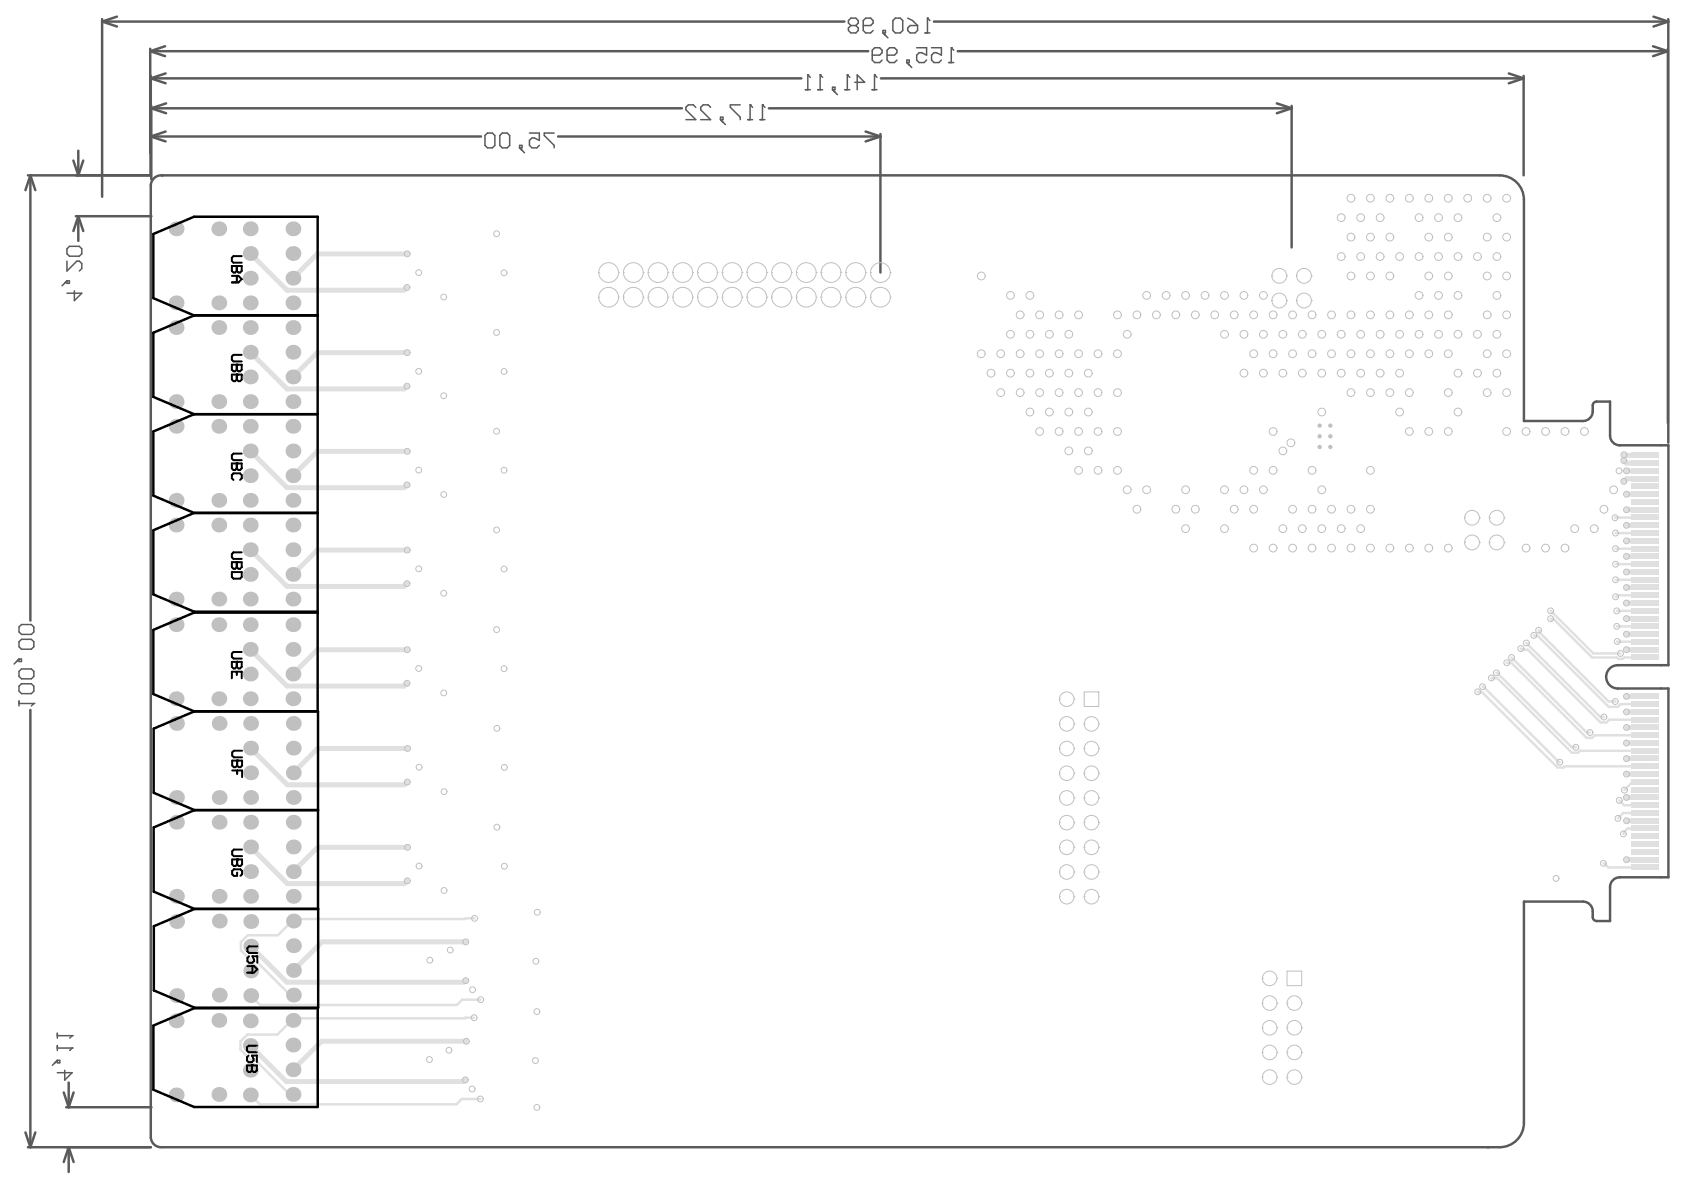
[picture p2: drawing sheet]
<svg xmlns="http://www.w3.org/2000/svg" width="297mm" height="210mm" viewBox="0 0 297 210" stroke-linecap="round" stroke-linejoin="round" font-family="sans-serif">
<g fill="none" stroke="#5a5a5a" stroke-width=".44">
<path d="M18 3.4v31.3M18 3.8l2.6 .9M18 3.8h131M20.6 2.9l-2.6 .9M26.5 8.6v18.4M26.5 9l2.6 .9M26.5 9h126.7M26.6 13.4v17.5h-21.7M26.6 13.8l2.6 .9M26.6 13.8h114.8M26.7 18.7v12.9M26.7 19.1l2.6 .9"/>
<path d="M26.7 19.1h93.6M29.1 8.2l-2.6 .8M29.2 13l-2.6 .8M29.3 18.2l-2.6 .9M135.6 19.1h92.2M155.4 13.8h113.4M164.7 3.8h129.6M168.9 9h125.3M225.2 18.2l2.6 .9M227.8 18.7v24.9M227.8 19.1l-2.6 .9M266.1 13l2.7 .8"/>
<path d="M268.8 13.4v17.5M268.8 13.8l-2.7 .9M291.6 8.2l2.6 .8M291.7 2.9l2.6 .9M294.2 8.6v66M294.2 9l-2.6 .9M294.3 3.4v74.7M294.3 3.8l-2.6 .9M5.4 30.9l-.9 2.6M5.4 30.9v78.6M5.4 30.9l.8 2.6M12.9 28.3l.9 2.6"/>
<path d="M13.4 38.1h13.3M13.8 38.1l.9 2.7M13.8 26.6v4.3M13.8 38.1v4.4M13.8 38.1l-.9 2.7M14.7 28.3l-.9 2.6M26.6 24.1l2.6 .8M26.6 24.1h58.2M29.2 23.2l-2.6 .9M98.4 24.1h56.9M152.7 23.2l2.6 .9M155.3 23.6v24.5"/>
<path d="M155.3 24.1l-2.6 .8M5.4 125.2v77.2M4.5 199.7l.9 2.7M6.2 199.7l-.8 2.7M11.2 192.7l.9 2.6M11.7 195.3h15M12.1 191v4.3M13 192.7l-.9 2.6M4.9 202.4h21.7M12.1 202.4v4.3M12.1 202.4l-.9 2.6M12.1 202.4l.9 2.6"/>
</g>
<g fill="none" stroke="#5a5a5a" stroke-width=".26">
<path d="M122.7 18.9l-.4-.4h-.9l-.4 .4v.5l1.7 1.7h-1.7M125.3 18.9l-.4-.4h-.9l-.4 .4v.5l1.7 1.7h-1.7M130.6 18.5h-1.8v.4l1.8 1.8v.4M132.3 18.5h.1M132.3 18.5v2.6M132.3 18.5l.4 .4M134.5 18.5h.1M134.5 18.5v2.6M134.5 18.5l.4 .4M142.1 15.8h.8M142.5 13.2h.1M142.5 13.2v2.6"/>
<path d="M142.5 13.2l.4 .4M144.2 15.8h.9M144.7 13.2h.1M144.7 13.2v2.6M144.7 13.2l.4 .4M146.8 15.4h.5v.4h-.5zM146.8 15.8l.9 .9M149 15.8h.9M149.5 13.2h.1M149.5 13.2v2.6M149.5 13.2l.4 .4M150.1 4.5l-.5 .4v.5l.5 .4h.9l.4-.4v-.5l-.4-.4"/>
<path d="M150.1 4.5h.9M150.1 4.5l-.5-.4v-.5l.5-.4h.9l.4 .4v.5l-.4 .4M150.8 14.5h1.7l-1.3-1.3v2.6M152.3 4.5h1.3l.4-.4v-.5l-.4-.4h-.9l-.4 .4v1.8l.4 .4h.9l.4-.4M153.8 15.8h.9M153.9 9.7h1.3l.4-.4v-.4l-.4-.5h-.9l-.4 .5v1.7l.4 .4h.9l.4-.4M154.3 13.2h.1M154.3 13.2v2.6M154.3 13.2l.4 .4M155.7 5.4h.5v.4h-.5zM155.7 5.8l.9 .9M156.5 9.7h1.3l.4-.4v-.4l-.4-.5h-.9l-.4 .5v1.7l.4 .4h.9l.4-.4"/>
<path d="M157.5 3.6l.4-.4h.9l.4 .4v1.8l-.4 .4h-.9l-.4-.4zM160 10.6h.4v.4h-.4zM160 11l.8 .9M160.1 4.9l.4-.4h1.3v.9l-.4 .4h-.9l-.4-.4zM160.1 3.2l.9 .4 .8 .9M161.7 8.4h1.7v1.3l-.8-.4h-.5l-.4 .4v.9l.4 .4h.9l.4-.4M163.2 5.8h.8M163.6 3.2h.1M163.6 3.2v2.6M163.6 3.2l.4 .4M164.3 8.4h1.8v1.3l-.9-.4h-.5l-.4 .4v.9l.4 .4h.9l.5-.4M167.4 11h.8"/>
<path d="M167.8 8.4h.1M167.8 8.4v2.6M167.8 8.4l.4 .5M85.5 23.9l.5-.4h.9l.4 .4v1.7l-.4 .5h-.9l-.5-.5zM88.2 23.9l.4-.4h.9l.4 .4v1.7l-.4 .5h-.9l-.4-.5zM91.6 25.6h.5v.5h-.5zM91.6 26.1l.9 .8M93.4 23.5h1.7v1.3l-.8-.5h-.5l-.4 .5v.8l.4 .5h.9l.4-.5M97.7 23.5h-1.7v.4l1.7 1.7v.5M127.1 20.7h.4v.4h-.4zM127.1 21.1l.9 .9M131.9 21.1h.8"/>
<path d="M134.1 21.1h.8M11.8 49.5l-.9 .9M11.8 49.5h.4v.5h-.4zM11.8 43.9l.4-.4h1.8l.4 .4v.9l-.4 .4h-1.8l-.4-.4zM11.8 46.1v1.7l1.8-1.7h.4l.4 .4v.9l-.4 .4M13.1 51.3v1.7l1.3-1.3h-2.6M3.4 110.6l.4-.4h1.7l.5 .4v.9l-.5 .4h-1.7l-.4-.4zM3.4 113.2l.4-.4h1.7l.5 .4v.9l-.5 .4h-1.7l-.4-.4zM3.4 116.3h.4v.4h-.4zM3.4 118.4l.4-.4h1.7l.5 .4v.9l-.5 .4h-1.7l-.4-.4zM3.4 116.3l-.9 .8M3.4 121l.4-.4h1.7l.5 .4v.9l-.5 .4h-1.7l-.4-.4z"/>
<path d="M3.4 123.7v.8M3.4 124.1h2.6M6 124.1h.1M6 124.1l-.5 .4M10.1 187l-.9 .9M10.1 187h.4v.5h-.4zM10.1 182.2v.9M10.1 184.4v.9M10.1 184.9h2.6M10.1 182.7h2.6M11.4 188.8v1.7l1.3-1.3h-2.6M12.7 184.9h.1"/>
<path d="M12.7 182.7h.1M12.7 184.9l-.4 .4M12.7 182.7l-.4 .4"/>
</g>
<g fill="none" stroke="#e0e0e0" stroke-width=".44">
<path d="M285 99.5h5.2M285 96.8h5.2M285 94h5.2M290.2 91.3h-5.3M263.1 119.6h1l13.2 13.2h1l.4-.4h11.5M263.9 118.7h.2l13.1 13.1h.8M265.8 116.9h.8l13.3 13.3h1l.4-.5h8.9M266.6 116l13.3 13.2h.6M268.2 114.4l.6 .2h.7l12.8 12.8h1.1l.5-.5h6.3M269.2 113.4l13.1 13.1h.6M270.5 112.1l.7 .1 12.6 12.5h1.6l.5-.5h4.3M271.4 111.2l.1 .3 12.2 12.2h1.2"/>
<path d="M273.5 109.1l.1 .1h.5l6.7 6.8h4.4l.2 .2h.8l.3-.2h3.7M273.5 107.7l7.5 7.6h4.8M285 102.3h5.2M285.2 110.5h5M285.2 107.7h5M285.3 113.2h4.9M290.2 105h-4.8l-.4 .3M260.7 122l.7 .1 13.3 13.3h1.1l.2-.2h14.2M261.5 121.1h.2l13.3 13.3h.1M284.9 123.7h.1M290.2 137.9l-.3 .3h-2.2l-1.2 1.2M282.8 152.3h.2l.7 .7h6.5"/>
<path d="M285.6 141.2l.9 .8h3.7M290.2 146.1h-3.1l-.6 .7-.2 .3M290.2 143.4h-3.9l-.9 1M44.2 175.6l1.7 1.7h34.7l.9-1h3.3M83.6 179.5h-1.5l-.1 .1h-30l-.3 .4h-.3l-2.5 2.5h-5.3l-1.2 1.2v1.4l1.9 1.9h.8l6 6h.6M83.7 162h-1.5l-.1 .1h-30l-.3 .4h-.3l-2.5 2.5h-5.3l-1.2 1.2v1.4l1.9 1.9h.8l6 6h.6M44.2 193.1l1.6 1.7h34.7l.9-1h3.3"/>
</g>
<g fill="none" stroke="#e0e0e0" stroke-width=".87">
<path d="M44.1 44.7l6.5 6.5h20.6l.6-.5M71.8 44.8h-15.8l-4.3 4.3M44.1 79.5l6.5 6.5h20.6l.6-.5M44.1 62.1l6.5 6.5h20.6l.6-.5M71.8 79.6h-15.8l-4.3 4.3M71.8 62.2h-15.8l-4.3 4.3M44.1 97l6.5 6.4h20.6l.6-.5M71.8 97h-15.8l-4.3 4.3M286.4 81.2l.5 .5h3.3M286.5 80.2l.1 .1h3.6M286.9 83.1h3.3M286.9 95.4h3.3"/>
<path d="M286.9 92.7h3.3M286.9 89.9h3.3M286.9 98.1h3.3M286.9 87.2h3.3M290.2 84.4h-3.3l-.5 .5M44.1 114.5l6.5 6.5h20.6l.6-.5M71.8 114.6h-15.8l-4.3 4.3M286.9 114.6h3.3M286.9 109.1h3.3M286.9 106.4h3.3M286.9 103.6h3.3M286.9 111.9h3.3"/>
<path d="M286.9 100.9h3.3M44.2 132l6.5 6.4h20.6l.5-.5M71.9 132h-15.9l-4.3 4.3M286.9 136.5h3.3M286.9 133.8h3.3M286.9 131.1h3.3M286.9 128.3h3.3M286.9 122.8h3.3M286.9 125.6h3.3M44.2 149.4l6.5 6.5h20.6l.5-.5M71.9 149.5h-15.9l-4.3 4.2M286.9 151.6h3.3"/>
<path d="M286.9 144.8h3.3M286.9 140.7h3.3M44.2 166.9l6.4 6.3h31.2l.4-.2M82.2 166.1h-25.4l-5 5.1M44.2 184.4l6.3 6.4h31.2l.4-.3M82.3 183.7h-25.6l-5 5"/>
</g>
<g fill="none" stroke="#c0c0c0" stroke-width=".18">
<circle cx="79.2" cy="185.2" r=".51"/>
<circle cx="82.3" cy="183.7" r=".51"/>
</g>
<g fill="#c0c0c0">
<circle cx="234.7" cy="75.1" r=".39"/>
<circle cx="232.8" cy="78.8" r=".39"/>
<circle cx="234.7" cy="78.8" r=".39"/>
<circle cx="232.8" cy="77" r=".39"/>
<circle cx="234.7" cy="77" r=".39"/>
<circle cx="232.8" cy="75.1" r=".39"/>
</g>
<g fill="none" stroke="#c0c0c0" stroke-width=".18">
<path d="M222.7 172.6a1.29 1.29 0 0 0 1.3 1.3 1.29 1.29 0 0 0 1.2-1.3M222.7 172.6a1.29 1.29 0 0 1 1.3-1.3 1.29 1.29 0 0 1 1.2 1.3M222.7 172.6h.1M225.2 172.6h.1M227 171.3h2.6v2.6h-2.6zM222.7 190a1.29 1.29 0 0 0 1.3 1.3 1.29 1.29 0 0 0 1.2-1.3M222.7 190a1.29 1.29 0 0 1 1.3-1.3 1.29 1.29 0 0 1 1.2 1.3M222.7 190h.1M225.2 190h.1M227 190a1.29 1.29 0 0 0 1.3 1.3 1.29 1.29 0 0 0 1.3-1.3M227 190a1.29 1.29 0 0 1 1.3-1.3 1.29 1.29 0 0 1 1.3 1.3M227 190h.1"/>
<path d="M229.6 190h.1"/>
<circle cx="236.6" cy="38.4" r=".69"/>
<circle cx="238.3" cy="35" r=".69"/>
<circle cx="240" cy="38.4" r=".69"/>
<circle cx="241.7" cy="35" r=".69"/>
<circle cx="243.4" cy="38.4" r=".69"/>
<circle cx="245.2" cy="35" r=".69"/>
<circle cx="248.6" cy="35" r=".69"/>
<circle cx="250.3" cy="38.4" r=".69"/>
<circle cx="252" cy="35" r=".69"/>
<circle cx="253.7" cy="38.4" r=".69"/>
<circle cx="255.5" cy="35" r=".69"/>
<circle cx="257.2" cy="38.4" r=".69"/>
<circle cx="258.9" cy="35" r=".69"/>
<circle cx="262.3" cy="35" r=".69"/>
<circle cx="264" cy="38.4" r=".69"/>
<circle cx="265.8" cy="35" r=".69"/>
<circle cx="71.8" cy="50.7" r=".51"/>
<circle cx="71.8" cy="44.8" r=".51"/>
<circle cx="73.9" cy="48.1" r=".51"/>
<circle cx="78.3" cy="52.4" r=".51"/>
<circle cx="87.6" cy="41.2" r=".51"/>
<circle cx="87.6" cy="58.6" r=".51"/>
<circle cx="88.9" cy="48.1" r=".51"/>
<circle cx="173.1" cy="48.7" r=".69"/>
<circle cx="178.2" cy="52.1" r=".69"/>
<circle cx="178.2" cy="59" r=".69"/>
<circle cx="179.9" cy="55.5" r=".69"/>
<circle cx="181.7" cy="52.1" r=".69"/>
<circle cx="181.7" cy="59" r=".69"/>
<circle cx="183.4" cy="55.5" r=".69"/>
<circle cx="185.1" cy="59" r=".69"/>
<circle cx="186.8" cy="55.5" r=".69"/>
<circle cx="188.5" cy="59" r=".69"/>
<circle cx="190.2" cy="55.5" r=".69"/>
<circle cx="197.1" cy="55.5" r=".69"/>
<circle cx="198.8" cy="59" r=".69"/>
<circle cx="200.5" cy="55.5" r=".69"/>
<circle cx="202.3" cy="52.1" r=".69"/>
<circle cx="204" cy="55.5" r=".69"/>
<circle cx="205.7" cy="52.1" r=".69"/>
<circle cx="207.4" cy="55.5" r=".69"/>
<circle cx="209.1" cy="52.1" r=".69"/>
<circle cx="210.8" cy="55.5" r=".69"/>
<circle cx="212.6" cy="52.1" r=".69"/>
<circle cx="214.3" cy="55.5" r=".69"/>
<circle cx="216" cy="52.1" r=".69"/>
<circle cx="216" cy="59" r=".69"/>
<circle cx="217.7" cy="55.5" r=".69"/>
<circle cx="219.4" cy="52.1" r=".69"/>
<circle cx="219.4" cy="59" r=".69"/>
<circle cx="221.1" cy="55.5" r=".69"/>
<circle cx="222.8" cy="52.1" r=".69"/>
<circle cx="222.8" cy="59" r=".69"/>
<circle cx="224.6" cy="55.5" r=".69"/>
<circle cx="226.3" cy="59" r=".69"/>
<circle cx="228" cy="55.5" r=".69"/>
<circle cx="229.7" cy="59" r=".69"/>
<circle cx="231.4" cy="55.5" r=".69"/>
<circle cx="233.1" cy="59" r=".69"/>
<circle cx="234.9" cy="55.5" r=".69"/>
<circle cx="236.6" cy="45.3" r=".69"/>
<circle cx="236.6" cy="59" r=".69"/>
<circle cx="238.3" cy="55.5" r=".69"/>
<circle cx="238.3" cy="48.7" r=".69"/>
<circle cx="238.3" cy="41.8" r=".69"/>
<circle cx="240" cy="45.3" r=".69"/>
<circle cx="240" cy="59" r=".69"/>
<circle cx="241.7" cy="55.5" r=".69"/>
<circle cx="241.7" cy="48.7" r=".69"/>
<circle cx="241.7" cy="41.8" r=".69"/>
<circle cx="243.4" cy="45.3" r=".69"/>
<circle cx="243.4" cy="59" r=".69"/>
<circle cx="245.2" cy="55.5" r=".69"/>
<circle cx="245.2" cy="48.7" r=".69"/>
<circle cx="245.2" cy="41.8" r=".69"/>
<circle cx="246.9" cy="45.3" r=".69"/>
<circle cx="246.9" cy="59" r=".69"/>
<circle cx="248.6" cy="55.5" r=".69"/>
<circle cx="250.3" cy="45.3" r=".69"/>
<circle cx="250.3" cy="52.1" r=".69"/>
<circle cx="250.3" cy="59" r=".69"/>
<circle cx="252" cy="55.5" r=".69"/>
<circle cx="252" cy="48.7" r=".69"/>
<circle cx="252" cy="41.8" r=".69"/>
<circle cx="253.7" cy="45.3" r=".69"/>
<circle cx="253.7" cy="52.1" r=".69"/>
<circle cx="253.7" cy="59" r=".69"/>
<circle cx="255.5" cy="55.5" r=".69"/>
<circle cx="255.5" cy="48.7" r=".69"/>
<circle cx="255.5" cy="41.8" r=".69"/>
<circle cx="257.2" cy="45.3" r=".69"/>
<circle cx="257.2" cy="52.1" r=".69"/>
<circle cx="257.2" cy="59" r=".69"/>
<circle cx="260.6" cy="45.3" r=".69"/>
<circle cx="260.6" cy="59" r=".69"/>
<circle cx="262.3" cy="55.5" r=".69"/>
<circle cx="262.3" cy="48.7" r=".69"/>
<circle cx="262.3" cy="41.8" r=".69"/>
<circle cx="264" cy="45.3" r=".69"/>
<circle cx="264" cy="52.1" r=".69"/>
<circle cx="264" cy="59" r=".69"/>
<circle cx="265.8" cy="55.5" r=".69"/>
<circle cx="265.8" cy="48.7" r=".69"/>
<circle cx="265.8" cy="41.8" r=".69"/>
<circle cx="71.8" cy="68.1" r=".51"/>
<circle cx="71.8" cy="62.2" r=".51"/>
<circle cx="71.8" cy="79.6" r=".51"/>
<circle cx="73.9" cy="65.5" r=".51"/>
<circle cx="78.3" cy="69.8" r=".51"/>
<circle cx="87.6" cy="76.1" r=".51"/>
<circle cx="88.9" cy="65.5" r=".51"/>
<circle cx="173.1" cy="62.4" r=".69"/>
<circle cx="174.8" cy="65.8" r=".69"/>
<circle cx="176.5" cy="62.4" r=".69"/>
<circle cx="176.5" cy="69.3" r=".69"/>
<circle cx="178.2" cy="65.8" r=".69"/>
<circle cx="179.9" cy="62.4" r=".69"/>
<circle cx="179.9" cy="69.3" r=".69"/>
<circle cx="181.7" cy="72.7" r=".69"/>
<circle cx="181.7" cy="65.8" r=".69"/>
<circle cx="183.4" cy="62.4" r=".69"/>
<circle cx="183.4" cy="69.3" r=".69"/>
<circle cx="183.4" cy="76.1" r=".69"/>
<circle cx="185.1" cy="72.7" r=".69"/>
<circle cx="185.1" cy="65.8" r=".69"/>
<circle cx="186.8" cy="62.4" r=".69"/>
<circle cx="186.8" cy="69.3" r=".69"/>
<circle cx="186.8" cy="76.1" r=".69"/>
<circle cx="188.5" cy="72.7" r=".69"/>
<circle cx="188.5" cy="65.8" r=".69"/>
<circle cx="188.5" cy="79.5" r=".69"/>
<circle cx="190.2" cy="62.4" r=".69"/>
<circle cx="190.2" cy="69.3" r=".69"/>
<circle cx="190.2" cy="76.1" r=".69"/>
<circle cx="192" cy="72.7" r=".69"/>
<circle cx="192" cy="65.8" r=".69"/>
<circle cx="192" cy="79.5" r=".69"/>
<circle cx="193.7" cy="62.4" r=".69"/>
<circle cx="193.7" cy="69.3" r=".69"/>
<circle cx="193.7" cy="76.1" r=".69"/>
<circle cx="197.1" cy="62.4" r=".69"/>
<circle cx="197.1" cy="69.3" r=".69"/>
<circle cx="197.1" cy="76.1" r=".69"/>
<circle cx="219.4" cy="65.8" r=".69"/>
<circle cx="221.1" cy="62.4" r=".69"/>
<circle cx="222.8" cy="65.8" r=".69"/>
<circle cx="224.6" cy="62.4" r=".69"/>
<circle cx="224.6" cy="76.1" r=".69"/>
<circle cx="226.3" cy="65.8" r=".69"/>
<circle cx="226.3" cy="79.5" r=".69"/>
<circle cx="227.7" cy="78.1" r=".69"/>
<circle cx="228" cy="62.4" r=".69"/>
<circle cx="229.7" cy="65.8" r=".69"/>
<circle cx="231.4" cy="62.4" r=".69"/>
<circle cx="233.1" cy="72.7" r=".69"/>
<circle cx="233.1" cy="65.8" r=".69"/>
<circle cx="234.9" cy="62.4" r=".69"/>
<circle cx="236.6" cy="65.8" r=".69"/>
<circle cx="238.3" cy="62.4" r=".69"/>
<circle cx="238.3" cy="69.3" r=".69"/>
<circle cx="240" cy="65.8" r=".69"/>
<circle cx="241.7" cy="62.4" r=".69"/>
<circle cx="241.7" cy="69.3" r=".69"/>
<circle cx="243.4" cy="65.8" r=".69"/>
<circle cx="245.2" cy="62.4" r=".69"/>
<circle cx="245.2" cy="69.3" r=".69"/>
<circle cx="246.9" cy="72.7" r=".69"/>
<circle cx="246.9" cy="65.8" r=".69"/>
<circle cx="248.6" cy="62.4" r=".69"/>
<circle cx="248.6" cy="69.3" r=".69"/>
<circle cx="248.6" cy="76.1" r=".69"/>
<circle cx="252" cy="62.4" r=".69"/>
<circle cx="252" cy="76.1" r=".69"/>
<circle cx="255.5" cy="62.4" r=".69"/>
<circle cx="255.5" cy="69.3" r=".69"/>
<circle cx="255.5" cy="76.1" r=".69"/>
<circle cx="257.2" cy="72.7" r=".69"/>
<circle cx="257.2" cy="65.8" r=".69"/>
<circle cx="260.6" cy="65.8" r=".69"/>
<circle cx="262.3" cy="62.4" r=".69"/>
<circle cx="262.3" cy="69.3" r=".69"/>
<circle cx="264" cy="65.8" r=".69"/>
<circle cx="265.8" cy="62.4" r=".69"/>
<circle cx="265.8" cy="69.3" r=".69"/>
<circle cx="265.8" cy="76.1" r=".69"/>
<circle cx="269.2" cy="76.1" r=".69"/>
<circle cx="272.6" cy="76.1" r=".69"/>
<circle cx="276" cy="76.1" r=".69"/>
<circle cx="279.5" cy="76.1" r=".69"/>
<circle cx="71.8" cy="85.5" r=".51"/>
<circle cx="71.8" cy="97" r=".51"/>
<circle cx="73.9" cy="82.9" r=".51"/>
<circle cx="78.3" cy="87.2" r=".51"/>
<circle cx="87.6" cy="93.5" r=".51"/>
<circle cx="88.9" cy="82.9" r=".51"/>
<circle cx="190.2" cy="83" r=".69"/>
<circle cx="193.7" cy="83" r=".69"/>
<circle cx="197.1" cy="83" r=".69"/>
<circle cx="198.8" cy="86.4" r=".69"/>
<circle cx="200.5" cy="89.8" r=".69"/>
<circle cx="202.3" cy="86.4" r=".69"/>
<circle cx="207.4" cy="89.8" r=".69"/>
<circle cx="209.1" cy="93.3" r=".69"/>
<circle cx="209.1" cy="86.4" r=".69"/>
<circle cx="210.8" cy="89.8" r=".69"/>
<circle cx="216" cy="93.3" r=".69"/>
<circle cx="216" cy="86.4" r=".69"/>
<circle cx="217.7" cy="89.8" r=".69"/>
<circle cx="219.4" cy="86.4" r=".69"/>
<circle cx="221.1" cy="89.8" r=".69"/>
<circle cx="221.1" cy="83" r=".69"/>
<circle cx="221.1" cy="96.7" r=".69"/>
<circle cx="222.8" cy="86.4" r=".69"/>
<circle cx="224.6" cy="83" r=".69"/>
<circle cx="224.6" cy="96.7" r=".69"/>
<circle cx="226.3" cy="93.3" r=".69"/>
<circle cx="228" cy="89.8" r=".69"/>
<circle cx="228" cy="96.7" r=".69"/>
<circle cx="229.7" cy="93.3" r=".69"/>
<circle cx="231.4" cy="89.8" r=".69"/>
<circle cx="231.4" cy="83" r=".69"/>
<circle cx="231.4" cy="96.7" r=".69"/>
<circle cx="233.1" cy="93.3" r=".69"/>
<circle cx="233.1" cy="86.4" r=".69"/>
<circle cx="234.9" cy="89.8" r=".69"/>
<circle cx="234.9" cy="96.7" r=".69"/>
<circle cx="236.6" cy="93.3" r=".69"/>
<circle cx="238.3" cy="89.8" r=".69"/>
<circle cx="238.3" cy="96.7" r=".69"/>
<circle cx="240" cy="93.3" r=".69"/>
<circle cx="241.7" cy="89.8" r=".69"/>
<circle cx="241.7" cy="83" r=".69"/>
<circle cx="241.7" cy="96.7" r=".69"/>
<circle cx="245.2" cy="96.7" r=".69"/>
<circle cx="248.6" cy="96.7" r=".69"/>
<circle cx="252" cy="96.7" r=".69"/>
<circle cx="255.5" cy="96.7" r=".69"/>
<circle cx="269.2" cy="96.7" r=".69"/>
<circle cx="272.6" cy="96.7" r=".69"/>
<circle cx="276" cy="96.7" r=".69"/>
<circle cx="277.8" cy="93.3" r=".69"/>
<circle cx="281.2" cy="93.3" r=".69"/>
<circle cx="282.9" cy="89.8" r=".69"/>
<circle cx="284.6" cy="86.4" r=".69"/>
<circle cx="284.9" cy="91.3" r=".51"/>
<circle cx="285" cy="94" r=".51"/>
<circle cx="285" cy="96.8" r=".51"/>
<circle cx="285" cy="99.5" r=".51"/>
<circle cx="285.6" cy="83.1" r=".51"/>
<circle cx="286.4" cy="84.9" r=".51"/>
<circle cx="286.4" cy="81.2" r=".51"/>
<circle cx="286.5" cy="80.2" r=".51"/>
<circle cx="286.9" cy="95.4" r=".51"/>
<circle cx="286.9" cy="89.9" r=".51"/>
<circle cx="286.9" cy="87.2" r=".51"/>
<circle cx="286.9" cy="98.1" r=".51"/>
<circle cx="286.9" cy="83.1" r=".51"/>
<circle cx="286.9" cy="92.7" r=".51"/>
<circle cx="71.8" cy="102.9" r=".51"/>
<circle cx="71.8" cy="114.6" r=".51"/>
<circle cx="73.9" cy="100.3" r=".51"/>
<circle cx="73.9" cy="117.9" r=".51"/>
<circle cx="78.3" cy="104.6" r=".51"/>
<circle cx="87.6" cy="111.1" r=".51"/>
<circle cx="88.9" cy="100.4" r=".51"/>
<circle cx="88.9" cy="117.9" r=".51"/>
<circle cx="263.1" cy="119.6" r=".51"/>
<circle cx="263.9" cy="118.7" r=".51"/>
<circle cx="265.8" cy="116.9" r=".51"/>
<circle cx="266.6" cy="116" r=".51"/>
<circle cx="268.2" cy="114.4" r=".51"/>
<circle cx="269.2" cy="113.4" r=".51"/>
<circle cx="270.5" cy="112.1" r=".51"/>
<circle cx="271.4" cy="111.2" r=".51"/>
<circle cx="273.5" cy="107.7" r=".51"/>
<circle cx="273.5" cy="109.1" r=".51"/>
<circle cx="285" cy="102.3" r=".51"/>
<circle cx="285" cy="105.3" r=".51"/>
<circle cx="285.2" cy="107.7" r=".51"/>
<circle cx="285.2" cy="110.5" r=".51"/>
<circle cx="285.3" cy="113.2" r=".51"/>
<circle cx="285.8" cy="115.3" r=".51"/>
<circle cx="286.9" cy="114.6" r=".51"/>
<circle cx="286.9" cy="100.9" r=".51"/>
<circle cx="286.9" cy="106.4" r=".51"/>
<circle cx="286.9" cy="111.9" r=".51"/>
<circle cx="286.9" cy="109.1" r=".51"/>
<circle cx="286.9" cy="103.6" r=".51"/>
<circle cx="71.8" cy="120.5" r=".51"/>
<circle cx="71.8" cy="137.9" r=".51"/>
<circle cx="71.9" cy="132" r=".51"/>
<circle cx="73.9" cy="135.3" r=".51"/>
<circle cx="78.3" cy="122.2" r=".51"/>
<circle cx="78.3" cy="139.6" r=".51"/>
<circle cx="87.6" cy="128.5" r=".51"/>
<circle cx="89" cy="135.4" r=".51"/>
<circle cx="260.7" cy="122" r=".51"/>
<circle cx="261.5" cy="121.1" r=".51"/>
<circle cx="275.1" cy="134.4" r=".51"/>
<circle cx="278" cy="131.8" r=".51"/>
<circle cx="280.5" cy="129.2" r=".51"/>
<circle cx="282.9" cy="126.5" r=".51"/>
<circle cx="284.9" cy="123.7" r=".51"/>
<circle cx="286.5" cy="139.4" r=".51"/>
<circle cx="286.9" cy="128.3" r=".51"/>
<circle cx="286.9" cy="133.8" r=".51"/>
<circle cx="286.9" cy="136.5" r=".51"/>
<circle cx="286.9" cy="125.6" r=".51"/>
<circle cx="286.9" cy="131.1" r=".51"/>
<circle cx="286.9" cy="122.8" r=".51"/>
<circle cx="71.8" cy="155.4" r=".51"/>
<circle cx="71.9" cy="149.5" r=".51"/>
<circle cx="73.9" cy="152.8" r=".51"/>
<circle cx="78.3" cy="157.1" r=".51"/>
<circle cx="87.6" cy="145.9" r=".51"/>
<circle cx="89" cy="152.8" r=".51"/>
<circle cx="274.5" cy="154.9" r=".51"/>
<circle cx="282.8" cy="152.3" r=".51"/>
<circle cx="285.4" cy="144.4" r=".51"/>
<circle cx="285.6" cy="141.2" r=".51"/>
<circle cx="286.3" cy="147.1" r=".51"/>
<circle cx="286.9" cy="140.7" r=".51"/>
<circle cx="286.9" cy="144.8" r=".51"/>
<circle cx="286.9" cy="151.6" r=".51"/>
<circle cx="75.8" cy="169.4" r=".51"/>
<circle cx="79.4" cy="167.6" r=".51"/>
<circle cx="82.2" cy="166.1" r=".51"/>
<circle cx="82.2" cy="173" r=".51"/>
<circle cx="83.4" cy="174.6" r=".51"/>
<circle cx="83.6" cy="179.5" r=".51"/>
<circle cx="83.7" cy="162" r=".51"/>
<circle cx="84.8" cy="176.3" r=".51"/>
<circle cx="94.5" cy="169.6" r=".51"/>
<circle cx="94.7" cy="178.4" r=".51"/>
<circle cx="94.8" cy="160.9" r=".51"/>
<circle cx="75.7" cy="186.9" r=".51"/>
<circle cx="82.1" cy="190.5" r=".51"/>
<circle cx="83.3" cy="192.1" r=".51"/>
<circle cx="84.7" cy="193.8" r=".51"/>
<circle cx="94.4" cy="187.1" r=".51"/>
<circle cx="94.7" cy="195.3" r=".51"/>
</g>
<g fill="#c0c0c0">
<circle cx="51.7" cy="145" r="1.31"/>
<circle cx="44.2" cy="145" r="1.31"/>
<circle cx="51.7" cy="127.6" r="1.31"/>
<circle cx="44.2" cy="127.6" r="1.31"/>
<circle cx="51.7" cy="110.2" r="1.31"/>
<circle cx="44.1" cy="110.2" r="1.31"/>
<circle cx="51.7" cy="92.6" r="1.31"/>
<circle cx="44.1" cy="92.6" r="1.31"/>
<circle cx="51.7" cy="75.2" r="1.31"/>
<circle cx="44.1" cy="75.2" r="1.31"/>
<circle cx="51.7" cy="57.8" r="1.31"/>
<circle cx="44.1" cy="57.8" r="1.31"/>
<circle cx="51.7" cy="40.4" r="1.31"/>
<circle cx="44.1" cy="40.4" r="1.31"/>
<circle cx="31.1" cy="145" r="1.31"/>
<circle cx="31.1" cy="127.6" r="1.31"/>
<circle cx="31.1" cy="110.2" r="1.31"/>
<circle cx="31.1" cy="92.6" r="1.31"/>
<circle cx="31.1" cy="75.2" r="1.31"/>
<circle cx="31.1" cy="57.8" r="1.31"/>
<circle cx="31.1" cy="40.4" r="1.31"/>
</g>
<g fill="none" stroke="#c0c0c0" stroke-width=".18">
<path d="M110 48.1h.1M110 48.1a1.74 1.74 0 0 0 1.7 1.7 1.74 1.74 0 0 0 1.8-1.7M110 48.1a1.74 1.74 0 0 1 1.7-1.8 1.74 1.74 0 0 1 1.8 1.8M113.5 48.1h.1M114.3 48.1h.1M114.3 48.1a1.74 1.74 0 0 0 1.8 1.7 1.74 1.74 0 0 0 1.7-1.7M114.3 48.1a1.74 1.74 0 0 1 1.8-1.8 1.74 1.74 0 0 1 1.7 1.8M117.8 48.1h.1M118.7 48.1h.1M118.7 48.1a1.74 1.74 0 0 0 1.7 1.7 1.74 1.74 0 0 0 1.8-1.7M118.7 48.1a1.74 1.74 0 0 1 1.7-1.8 1.74 1.74 0 0 1 1.8 1.8M122.2 48.1h.1"/>
<path d="M127.4 48.1h.1M127.4 48.1a1.74 1.74 0 0 0 1.7 1.7 1.74 1.74 0 0 0 1.8-1.7M127.4 48.1a1.74 1.74 0 0 1 1.7-1.8 1.74 1.74 0 0 1 1.8 1.8M130.9 48.1h.1M131.8 48.1h.1M131.8 48.1a1.74 1.74 0 0 0 1.7 1.7 1.74 1.74 0 0 0 1.7-1.7M131.8 48.1a1.74 1.74 0 0 1 1.7-1.8 1.74 1.74 0 0 1 1.7 1.8M135.2 48.1h.1M140.5 48.1h.1M140.5 48.1a1.74 1.74 0 0 0 1.7 1.7 1.74 1.74 0 0 0 1.8-1.7M140.5 48.1a1.74 1.74 0 0 1 1.7-1.8 1.74 1.74 0 0 1 1.8 1.8M144 48.1h.1"/>
<path d="M144.8 48.1h.1M144.8 48.1a1.74 1.74 0 0 0 1.8 1.7 1.74 1.74 0 0 0 1.7-1.7M144.8 48.1a1.74 1.74 0 0 1 1.8-1.8 1.74 1.74 0 0 1 1.7 1.8M148.3 48.1h.1M153.6 48.1h.1M153.6 48.1a1.74 1.74 0 0 0 1.7 1.7 1.74 1.74 0 0 0 1.7-1.7M153.6 48.1a1.74 1.74 0 0 1 1.7-1.8 1.74 1.74 0 0 1 1.7 1.8M157 48.1h.1M224.3 53h.1M224.3 53a1.31 1.31 0 0 0 1.4 1.3 1.31 1.31 0 0 0 1.3-1.3M224.3 53a1.31 1.31 0 0 1 1.4-1.3 1.31 1.31 0 0 1 1.3 1.3M224.3 48.7h.1"/>
<path d="M224.3 48.7a1.31 1.31 0 0 0 1.4 1.3 1.31 1.31 0 0 0 1.3-1.3M224.3 48.7a1.31 1.31 0 0 1 1.4-1.4 1.31 1.31 0 0 1 1.3 1.4M227 53h.1M227 48.7h.1M228.7 53h.1M228.7 53a1.31 1.31 0 0 0 1.3 1.3 1.31 1.31 0 0 0 1.3-1.3M228.7 53a1.31 1.31 0 0 1 1.3-1.3 1.31 1.31 0 0 1 1.3 1.3M228.7 48.7h.1M228.7 48.7a1.31 1.31 0 0 0 1.3 1.3 1.31 1.31 0 0 0 1.3-1.3M228.7 48.7a1.31 1.31 0 0 1 1.3-1.4 1.31 1.31 0 0 1 1.3 1.4M231.3 53h.1M231.3 48.7h.1"/>
<path d="M258.3 95.7h.1M258.3 95.7a1.31 1.31 0 0 0 1.4 1.3 1.31 1.31 0 0 0 1.3-1.3M258.3 95.7a1.31 1.31 0 0 1 1.4-1.3 1.31 1.31 0 0 1 1.3 1.3M261 95.7h.1M186.9 136.4a1.29 1.29 0 0 0 1.3 1.3 1.29 1.29 0 0 0 1.3-1.3M186.9 136.4a1.29 1.29 0 0 1 1.3-1.3 1.29 1.29 0 0 1 1.3 1.3M186.9 123.3a1.29 1.29 0 0 0 1.3 1.3 1.29 1.29 0 0 0 1.3-1.3M186.9 123.3a1.29 1.29 0 0 1 1.3-1.3 1.29 1.29 0 0 1 1.3 1.3M186.9 127.7a1.29 1.29 0 0 0 1.3 1.3 1.29 1.29 0 0 0 1.3-1.3M186.9 127.7a1.29 1.29 0 0 1 1.3-1.3 1.29 1.29 0 0 1 1.3 1.3M186.9 132a1.29 1.29 0 0 0 1.3 1.3 1.29 1.29 0 0 0 1.3-1.3M186.9 132a1.29 1.29 0 0 1 1.3-1.2 1.29 1.29 0 0 1 1.3 1.2"/>
<path d="M186.9 136.4h.1M186.9 123.3h.1M186.9 127.7h.1M186.9 132h.1M189.5 136.4h.1M189.5 123.3h.1M189.5 127.7h.1M189.5 132h.1M186.9 153.8a1.29 1.29 0 0 0 1.3 1.3 1.29 1.29 0 0 0 1.3-1.3M186.9 153.8a1.29 1.29 0 0 1 1.3-1.3 1.29 1.29 0 0 1 1.3 1.3M186.9 158.2a1.29 1.29 0 0 0 1.3 1.2 1.29 1.29 0 0 0 1.3-1.2M186.9 158.2a1.29 1.29 0 0 1 1.3-1.3 1.29 1.29 0 0 1 1.3 1.3"/>
<path d="M186.9 140.7a1.29 1.29 0 0 0 1.3 1.3 1.29 1.29 0 0 0 1.3-1.3M186.9 140.7a1.29 1.29 0 0 1 1.3-1.2 1.29 1.29 0 0 1 1.3 1.2M186.9 145.1a1.29 1.29 0 0 0 1.3 1.3 1.29 1.29 0 0 0 1.3-1.3M186.9 145.1a1.29 1.29 0 0 1 1.3-1.3 1.29 1.29 0 0 1 1.3 1.3M186.9 153.8h.1M186.9 158.2h.1M186.9 140.7h.1M186.9 145.1h.1M189.5 153.8h.1M189.5 158.2h.1M189.5 140.7h.1M189.5 145.1h.1"/>
<path d="M222.7 181.3a1.29 1.29 0 0 0 1.3 1.3 1.29 1.29 0 0 0 1.2-1.3M222.7 181.3a1.29 1.29 0 0 1 1.3-1.3 1.29 1.29 0 0 1 1.2 1.3M222.7 185.6a1.29 1.29 0 0 0 1.3 1.3 1.29 1.29 0 0 0 1.2-1.3M222.7 185.6a1.29 1.29 0 0 1 1.3-1.2 1.29 1.29 0 0 1 1.2 1.2M222.7 181.3h.1M222.7 185.6h.1M225.2 181.3h.1M225.2 185.6h.1M227 181.3a1.29 1.29 0 0 0 1.3 1.3 1.29 1.29 0 0 0 1.3-1.3M227 181.3a1.29 1.29 0 0 1 1.3-1.3 1.29 1.29 0 0 1 1.3 1.3M227 185.6a1.29 1.29 0 0 0 1.3 1.3 1.29 1.29 0 0 0 1.3-1.3M227 185.6a1.29 1.29 0 0 1 1.3-1.2 1.29 1.29 0 0 1 1.3 1.2"/>
<path d="M227 181.3h.1M227 185.6h.1M229.6 181.3h.1M229.6 185.6h.1"/>
</g>
<g fill="#c0c0c0">
<circle cx="51.7" cy="193" r="1.31"/>
<circle cx="44.2" cy="193.1" r="1.31"/>
<circle cx="51.7" cy="180" r="1.31"/>
<circle cx="51.7" cy="184.3" r="1.31"/>
<circle cx="44.2" cy="184.4" r="1.31"/>
<circle cx="44.2" cy="180.1" r="1.31"/>
<circle cx="51.8" cy="171.2" r="1.31"/>
<circle cx="51.8" cy="166.8" r="1.31"/>
<circle cx="44.2" cy="166.9" r="1.31"/>
<circle cx="44.2" cy="171.3" r="1.31"/>
<circle cx="51.7" cy="153.7" r="1.31"/>
<circle cx="51.7" cy="158.1" r="1.31"/>
<circle cx="44.2" cy="158.1" r="1.31"/>
<circle cx="44.2" cy="153.7" r="1.31"/>
<circle cx="51.7" cy="136.3" r="1.31"/>
<circle cx="51.7" cy="140.7" r="1.31"/>
<circle cx="44.2" cy="140.7" r="1.31"/>
<circle cx="44.2" cy="136.3" r="1.31"/>
<circle cx="51.7" cy="132" r="1.31"/>
<circle cx="51.7" cy="123.3" r="1.31"/>
<circle cx="44.2" cy="132" r="1.31"/>
<circle cx="44.1" cy="123.3" r="1.31"/>
<circle cx="51.7" cy="118.9" r="1.31"/>
<circle cx="51.7" cy="114.5" r="1.31"/>
<circle cx="44.1" cy="114.5" r="1.31"/>
<circle cx="44.1" cy="118.9" r="1.31"/>
<circle cx="51.7" cy="101.3" r="1.31"/>
<circle cx="51.7" cy="97" r="1.31"/>
<circle cx="44.1" cy="97" r="1.31"/>
<circle cx="44.1" cy="101.3" r="1.31"/>
<circle cx="51.7" cy="83.9" r="1.31"/>
<circle cx="51.7" cy="88.3" r="1.31"/>
<circle cx="44.1" cy="88.3" r="1.31"/>
<circle cx="44.1" cy="83.9" r="1.31"/>
<circle cx="51.7" cy="66.5" r="1.31"/>
<circle cx="51.7" cy="70.8" r="1.31"/>
<circle cx="44.1" cy="70.8" r="1.31"/>
<circle cx="44.1" cy="66.5" r="1.31"/>
<circle cx="51.7" cy="53.4" r="1.31"/>
<circle cx="51.7" cy="62.1" r="1.31"/>
<circle cx="44.1" cy="62.1" r="1.31"/>
<circle cx="44.1" cy="53.4" r="1.31"/>
<circle cx="51.7" cy="49.1" r="1.31"/>
<circle cx="51.7" cy="44.7" r="1.31"/>
<circle cx="44.1" cy="44.7" r="1.31"/>
<circle cx="44.1" cy="49.1" r="1.31"/>
<circle cx="31.1" cy="193.1" r="1.31"/>
<circle cx="31.1" cy="180.1" r="1.31"/>
<circle cx="31.1" cy="158.1" r="1.31"/>
<circle cx="31.1" cy="140.7" r="1.31"/>
<circle cx="31.1" cy="123.3" r="1.31"/>
<circle cx="31.1" cy="88.3" r="1.31"/>
<circle cx="31.1" cy="70.8" r="1.31"/>
<circle cx="31.1" cy="53.4" r="1.31"/>
</g>
<g fill="none" stroke="#c0c0c0" stroke-width=".18">
<path d="M110 52.4h.1M110 52.4a1.74 1.74 0 0 0 1.7 1.8 1.74 1.74 0 0 0 1.8-1.8M110 52.4a1.74 1.74 0 0 1 1.7-1.7 1.74 1.74 0 0 1 1.8 1.7M113.5 52.4h.1M114.3 52.4h.1M114.3 52.4a1.74 1.74 0 0 0 1.8 1.8 1.74 1.74 0 0 0 1.7-1.8M114.3 52.4a1.74 1.74 0 0 1 1.8-1.7 1.74 1.74 0 0 1 1.7 1.7M117.8 52.4h.1M118.7 52.4h.1M118.7 52.4a1.74 1.74 0 0 0 1.7 1.8 1.74 1.74 0 0 0 1.8-1.8M118.7 52.4a1.74 1.74 0 0 1 1.7-1.7 1.74 1.74 0 0 1 1.8 1.7M122.2 52.4h.1"/>
<path d="M127.4 52.4h.1M127.4 52.4a1.74 1.74 0 0 0 1.7 1.8 1.74 1.74 0 0 0 1.8-1.8M127.4 52.4a1.74 1.74 0 0 1 1.7-1.7 1.74 1.74 0 0 1 1.8 1.7M130.9 52.4h.1M131.8 52.4h.1M131.8 52.4a1.74 1.74 0 0 0 1.7 1.8 1.74 1.74 0 0 0 1.7-1.8M131.8 52.4a1.74 1.74 0 0 1 1.7-1.7 1.74 1.74 0 0 1 1.7 1.7M135.2 52.4h.1M140.5 52.4h.1M140.5 52.4a1.74 1.74 0 0 0 1.7 1.8 1.74 1.74 0 0 0 1.8-1.8M140.5 52.4a1.74 1.74 0 0 1 1.7-1.7 1.74 1.74 0 0 1 1.8 1.7M144 52.4h.1"/>
<path d="M144.8 52.4h.1M144.8 52.4a1.74 1.74 0 0 0 1.8 1.8 1.74 1.74 0 0 0 1.7-1.8M144.8 52.4a1.74 1.74 0 0 1 1.8-1.7 1.74 1.74 0 0 1 1.7 1.7M148.3 52.4h.1M153.6 52.4h.1M153.6 52.4a1.74 1.74 0 0 0 1.7 1.8 1.74 1.74 0 0 0 1.7-1.8M153.6 52.4a1.74 1.74 0 0 1 1.7-1.7 1.74 1.74 0 0 1 1.7 1.7M157 52.4h.1M258.3 91.3h.1M258.3 91.3a1.31 1.31 0 0 0 1.4 1.3 1.31 1.31 0 0 0 1.3-1.3M258.3 91.3a1.31 1.31 0 0 1 1.4-1.3 1.31 1.31 0 0 1 1.3 1.3M261 91.3h.1"/>
<path d="M186.9 149.5a1.29 1.29 0 0 0 1.3 1.2 1.29 1.29 0 0 0 1.3-1.2M186.9 149.5a1.29 1.29 0 0 1 1.3-1.3 1.29 1.29 0 0 1 1.3 1.3M186.9 149.5h.1M189.5 149.5h.1M222.7 176.9a1.29 1.29 0 0 0 1.3 1.3 1.29 1.29 0 0 0 1.2-1.3M222.7 176.9a1.29 1.29 0 0 1 1.3-1.3 1.29 1.29 0 0 1 1.2 1.3M222.7 176.9h.1M225.2 176.9h.1M227 176.9a1.29 1.29 0 0 0 1.3 1.3 1.29 1.29 0 0 0 1.3-1.3M227 176.9a1.29 1.29 0 0 1 1.3-1.3 1.29 1.29 0 0 1 1.3 1.3M227 176.9h.1M229.6 176.9h.1"/>
</g>
<g fill="#c0c0c0">
<circle cx="51.7" cy="188.7" r="1.31"/>
<circle cx="44.2" cy="188.8" r="1.31"/>
<circle cx="51.8" cy="175.5" r="1.31"/>
<circle cx="51.8" cy="162.5" r="1.31"/>
<circle cx="51.7" cy="149.4" r="1.31"/>
<circle cx="44.2" cy="162.5" r="1.31"/>
<circle cx="44.2" cy="175.6" r="1.31"/>
<circle cx="44.2" cy="149.4" r="1.31"/>
<circle cx="51.7" cy="105.7" r="1.31"/>
<circle cx="51.7" cy="79.5" r="1.31"/>
<circle cx="44.1" cy="105.7" r="1.31"/>
<circle cx="44.1" cy="79.5" r="1.31"/>
<circle cx="31.2" cy="162.5" r="1.31"/>
<circle cx="31.2" cy="175.6" r="1.31"/>
<circle cx="31.1" cy="105.7" r="1.31"/>
<circle cx="38.7" cy="145" r="1.31"/>
<circle cx="38.7" cy="127.6" r="1.31"/>
<circle cx="38.6" cy="110.2" r="1.31"/>
<circle cx="38.6" cy="92.6" r="1.31"/>
<circle cx="38.6" cy="75.2" r="1.31"/>
<circle cx="38.6" cy="57.8" r="1.31"/>
<circle cx="38.6" cy="40.4" r="1.31"/>
</g>
<g fill="none" stroke="#c0c0c0" stroke-width=".18">
<path d="M105.6 48.1h.1M105.6 48.1a1.74 1.74 0 0 0 1.8 1.7 1.74 1.74 0 0 0 1.7-1.7M105.6 48.1a1.74 1.74 0 0 1 1.8-1.8 1.74 1.74 0 0 1 1.7 1.8M109.1 48.1h.1M123 48.1h.1M123 48.1a1.74 1.74 0 0 0 1.8 1.7 1.74 1.74 0 0 0 1.7-1.7M123 48.1a1.74 1.74 0 0 1 1.8-1.8 1.74 1.74 0 0 1 1.7 1.8M126.5 48.1h.1M136.1 48.1h.1M136.1 48.1a1.74 1.74 0 0 0 1.8 1.7 1.74 1.74 0 0 0 1.7-1.7M136.1 48.1a1.74 1.74 0 0 1 1.8-1.8 1.74 1.74 0 0 1 1.7 1.8M139.6 48.1h.1"/>
<path d="M149.2 48.1h.1M149.2 48.1a1.74 1.74 0 0 0 1.7 1.7 1.74 1.74 0 0 0 1.8-1.7M149.2 48.1a1.74 1.74 0 0 1 1.7-1.8 1.74 1.74 0 0 1 1.8 1.8M152.7 48.1h.1M262.7 95.7h.1M262.7 95.7a1.31 1.31 0 0 0 1.3 1.3 1.31 1.31 0 0 0 1.3-1.3M262.7 95.7a1.31 1.31 0 0 1 1.3-1.3 1.31 1.31 0 0 1 1.3 1.3M265.3 95.7h.1M191.2 136.4a1.29 1.29 0 0 0 1.3 1.3 1.29 1.29 0 0 0 1.3-1.3M191.2 136.4a1.29 1.29 0 0 1 1.3-1.3 1.29 1.29 0 0 1 1.3 1.3M191.2 127.7a1.29 1.29 0 0 0 1.3 1.3 1.29 1.29 0 0 0 1.3-1.3M191.2 127.7a1.29 1.29 0 0 1 1.3-1.3 1.29 1.29 0 0 1 1.3 1.3"/>
<path d="M191.2 132a1.29 1.29 0 0 0 1.3 1.3 1.29 1.29 0 0 0 1.3-1.3M191.2 132a1.29 1.29 0 0 1 1.3-1.2 1.29 1.29 0 0 1 1.3 1.2M191.2 122h2.6v2.6h-2.6zM191.2 136.4h.1M191.2 127.7h.1M191.2 132h.1M193.8 136.4h.1M193.8 127.7h.1M193.8 132h.1M191.2 153.8a1.29 1.29 0 0 0 1.3 1.3 1.29 1.29 0 0 0 1.3-1.3M191.2 153.8a1.29 1.29 0 0 1 1.3-1.3 1.29 1.29 0 0 1 1.3 1.3M191.2 158.2a1.29 1.29 0 0 0 1.3 1.2 1.29 1.29 0 0 0 1.3-1.2"/>
<path d="M191.2 158.2a1.29 1.29 0 0 1 1.3-1.3 1.29 1.29 0 0 1 1.3 1.3M191.2 140.7a1.29 1.29 0 0 0 1.3 1.3 1.29 1.29 0 0 0 1.3-1.3M191.2 140.7a1.29 1.29 0 0 1 1.3-1.2 1.29 1.29 0 0 1 1.3 1.2M191.2 145.1a1.29 1.29 0 0 0 1.3 1.3 1.29 1.29 0 0 0 1.3-1.3M191.2 145.1a1.29 1.29 0 0 1 1.3-1.3 1.29 1.29 0 0 1 1.3 1.3M191.2 153.8h.1M191.2 158.2h.1M191.2 140.7h.1M191.2 145.1h.1M193.8 153.8h.1M193.8 158.2h.1M193.8 140.7h.1"/>
<path d="M193.8 145.1h.1"/>
</g>
<g fill="#c0c0c0">
<circle cx="38.6" cy="193" r="1.31"/>
<circle cx="38.6" cy="180" r="1.31"/>
<circle cx="38.7" cy="158.1" r="1.31"/>
<circle cx="38.7" cy="140.7" r="1.31"/>
<circle cx="38.6" cy="123.3" r="1.31"/>
<circle cx="38.6" cy="88.3" r="1.31"/>
<circle cx="38.6" cy="70.8" r="1.31"/>
<circle cx="38.6" cy="53.4" r="1.31"/>
</g>
<g fill="none" stroke="#c0c0c0" stroke-width=".18">
<path d="M105.6 52.4h.1M105.6 52.4a1.74 1.74 0 0 0 1.8 1.8 1.74 1.74 0 0 0 1.7-1.8M105.6 52.4a1.74 1.74 0 0 1 1.8-1.7 1.74 1.74 0 0 1 1.7 1.7M109.1 52.4h.1M123 52.4h.1M123 52.4a1.74 1.74 0 0 0 1.8 1.8 1.74 1.74 0 0 0 1.7-1.8M123 52.4a1.74 1.74 0 0 1 1.8-1.7 1.74 1.74 0 0 1 1.7 1.7M126.5 52.4h.1M136.1 52.4h.1M136.1 52.4a1.74 1.74 0 0 0 1.8 1.8 1.74 1.74 0 0 0 1.7-1.8M136.1 52.4a1.74 1.74 0 0 1 1.8-1.7 1.74 1.74 0 0 1 1.7 1.7M139.6 52.4h.1"/>
<path d="M149.2 52.4h.1M149.2 52.4a1.74 1.74 0 0 0 1.7 1.8 1.74 1.74 0 0 0 1.8-1.8M149.2 52.4a1.74 1.74 0 0 1 1.7-1.7 1.74 1.74 0 0 1 1.8 1.7M152.7 52.4h.1M262.7 91.3h.1M262.7 91.3a1.31 1.31 0 0 0 1.3 1.3 1.31 1.31 0 0 0 1.3-1.3M262.7 91.3a1.31 1.31 0 0 1 1.3-1.3 1.31 1.31 0 0 1 1.3 1.3M265.3 91.3h.1M191.2 149.5a1.29 1.29 0 0 0 1.3 1.2 1.29 1.29 0 0 0 1.3-1.2M191.2 149.5a1.29 1.29 0 0 1 1.3-1.3 1.29 1.29 0 0 1 1.3 1.3M191.2 149.5h.1M193.8 149.5h.1"/>
</g>
<g fill="#c0c0c0">
<circle cx="38.7" cy="175.5" r="1.31"/>
<circle cx="38.7" cy="162.5" r="1.31"/>
<circle cx="38.6" cy="105.7" r="1.31"/>
</g>
<g fill="#e0e0e0">
<path d="M287.7 151.1h4.9v1h-4.9z" fill-rule="evenodd"/>
<path d="M287.7 148.4h4.9v.9h-4.9z" fill-rule="evenodd"/>
<path d="M287.7 147h4.9v1h-4.9z" fill-rule="evenodd"/>
<path d="M287.7 144.3h4.9v.9h-4.9z" fill-rule="evenodd"/>
<path d="M287.7 141.5h4.9v1h-4.9z" fill-rule="evenodd"/>
<path d="M287.7 140.2h4.9v.9h-4.9z" fill-rule="evenodd"/>
<path d="M287.7 137.4h4.9v1h-4.9z" fill-rule="evenodd"/>
<path d="M287.7 134.7h4.9v.9h-4.9z" fill-rule="evenodd"/>
<path d="M287.7 133.3h4.9v1h-4.9z" fill-rule="evenodd"/>
<path d="M287.7 130.6h4.9v.9h-4.9z" fill-rule="evenodd"/>
<path d="M287.7 129.2h4.9v.9h-4.9z" fill-rule="evenodd"/>
<path d="M287.7 127.8h4.9v1h-4.9z" fill-rule="evenodd"/>
<path d="M287.7 126.5h4.9v.9h-4.9z" fill-rule="evenodd"/>
<path d="M287.7 123.7h4.9v1h-4.9z" fill-rule="evenodd"/>
<path d="M287.7 122.3h4.9v1h-4.9z" fill-rule="evenodd"/>
<path d="M287.7 115.5h4.9v.9h-4.9z" fill-rule="evenodd"/>
<path d="M287.7 114.1h4.9v1h-4.9z" fill-rule="evenodd"/>
<path d="M287.7 112.7h4.9v1h-4.9z" fill-rule="evenodd"/>
<path d="M287.7 110h4.9v.9h-4.9z" fill-rule="evenodd"/>
<path d="M287.7 108.6h4.9v1h-4.9z" fill-rule="evenodd"/>
<path d="M287.7 105.9h4.9v.9h-4.9z" fill-rule="evenodd"/>
<path d="M287.7 103.1h4.9v1h-4.9z" fill-rule="evenodd"/>
<path d="M287.7 101.8h4.9v.9h-4.9z" fill-rule="evenodd"/>
<path d="M287.7 99h4.9v1h-4.9z" fill-rule="evenodd"/>
<path d="M287.7 96.3h4.9v.9h-4.9z" fill-rule="evenodd"/>
<path d="M287.7 94.9h4.9v1h-4.9z" fill-rule="evenodd"/>
<path d="M287.7 92.2h4.9v.9h-4.9z" fill-rule="evenodd"/>
<path d="M287.7 89.4h4.9v1h-4.9z" fill-rule="evenodd"/>
<path d="M287.7 88.1h4.9v.9h-4.9z" fill-rule="evenodd"/>
<path d="M287.7 85.3h4.9v1h-4.9z" fill-rule="evenodd"/>
<path d="M287.7 83.9h4.9v1h-4.9z" fill-rule="evenodd"/>
<path d="M287.7 82.6h4.9v.9h-4.9z" fill-rule="evenodd"/>
<path d="M287.7 81.2h4.9v.9h-4.9z" fill-rule="evenodd"/>
<path d="M287.7 152.5h4.9v1h-4.9z" fill-rule="evenodd"/>
<path d="M287.7 149.8h4.9v.9h-4.9z" fill-rule="evenodd"/>
<path d="M287.7 145.7h4.9v.9h-4.9z" fill-rule="evenodd"/>
<path d="M287.7 142.9h4.9v1h-4.9z" fill-rule="evenodd"/>
<path d="M287.7 138.8h4.9v.9h-4.9z" fill-rule="evenodd"/>
<path d="M287.7 136.1h4.9v.9h-4.9z" fill-rule="evenodd"/>
<path d="M287.7 131.9h4.9v1h-4.9z" fill-rule="evenodd"/>
<path d="M287.7 125.1h4.9v.9h-4.9z" fill-rule="evenodd"/>
<path d="M287.7 111.4h4.9v.9h-4.9z" fill-rule="evenodd"/>
<path d="M287.7 107.3h4.9v.9h-4.9z" fill-rule="evenodd"/>
<path d="M287.7 104.5h4.9v1h-4.9z" fill-rule="evenodd"/>
<path d="M287.7 100.4h4.9v.9h-4.9z" fill-rule="evenodd"/>
<path d="M287.7 97.7h4.9v.9h-4.9z" fill-rule="evenodd"/>
<path d="M287.7 93.5h4.9v1h-4.9z" fill-rule="evenodd"/>
<path d="M287.7 90.8h4.9v.9h-4.9z" fill-rule="evenodd"/>
<path d="M287.7 86.7h4.9v.9h-4.9z" fill-rule="evenodd"/>
<path d="M287.7 79.8h4.9v1h-4.9z" fill-rule="evenodd"/>
</g>
<path d="M280.9 71.5v1M293 78.5h1.3M293 117.3h1.3M293 121.4h1.3M268.8 159h.1M293 154.7h1.3M280.9 160.7v1.1" fill="none" stroke="#5a5a5a" stroke-width=".44"/>
<circle cx="28.6" cy="30.9" r=".22" fill="#5a5a5a"/>
<path d="M284 70.8v6" fill="none" stroke="#5a5a5a" stroke-width=".44"/>
<circle cx="262.4" cy="202.4" r=".22" fill="#5a5a5a"/>
<path d="M280.9 72.5a1.72 1.72 0 0 1-1.7 1.8h-10.4v-39.1a4.3 4.3 0 0 0-4.3-4.3h-235.9a1.84 1.84 0 0 0-2 1.7v168a1.84 1.84 0 0 0 2 1.8h235.9a4.3 4.3 0 0 0 4.3-4.3v-38.9M284 70.8h-2.4a.69 .69 0 0 0-.7 .7M284 76.8a1.72 1.72 0 0 0 1.7 1.7h7.3M294.3 78.5v38.8M293 117.3h-7.6a2.06 2.06 0 0 0-2.1 2.1 2.06 2.06 0 0 0 2.1 2h7.6M294.3 121.4v33.3M268.8 159h10.4a1.72 1.72 0 0 1 1.7 1.7M293 154.7h-7.3a1.72 1.72 0 0 0-1.7 1.8v6h-2.4a.69 .69 0 0 1-.7-.7" fill="none" stroke="#5a5a5a" stroke-width=".44"/>
<path d="M34.2 55.6l-7.2-3v-11.3l7.2-3.1h21.8v69.7h-21.8l-7.2-3.1v-11.3l7.2-3M34.2 55.6l-7.2 3.1v11.3l7.2 3.1M34.2 55.6h21.8M34.2 73.1l-7.2 3v11.3l7.2 3.1M34.2 73.1h21.8M34.2 90.5h21.8M34.3 125.5l-7.2 3v11.3l7.2 3.1h21.8M56 125.5v-17.4h-21.8l-7.2 3v11.3l7.2 3.1h21.9v34.8M56.1 142.9h-21.8l-7.2 3.1v11.3l7.2 3M27.1 163.4l7.2-3.1h21.8v17.4h-21.8l-7.2-3zM27.1 180.9l7.2-3.1h21.7v17.5h-21.7l-7.2-3.1z" fill="none" stroke="#000" stroke-width=".44"/>
<g fill="none" stroke="#000" stroke-width=".35">
<path d="M40.9 46.9h1.7v.9l-.3 .3h-.2l-.3-.3-.3 .3h-.3l-.3-.3zM40.9 48.7h1.2l.5 .5-.5 .6h-1.2M41.8 46.9v.9M41.8 48.7v1.1M42.6 45.2h-1.4l-.3 .3v.5l.3 .3h1.4M40.9 64.3h1.7v.9l-.3 .3h-.2l-.3-.3-.3 .3h-.3l-.3-.3zM40.9 66.1h1.7v.8l-.3 .3h-.2l-.3-.3-.3 .3h-.3l-.3-.3zM41.8 64.3v.9M41.8 66.1v.8M42.6 62.6h-1.4l-.3 .3v.6l.3 .3h1.4M40.9 81.8h1.7v.8l-.3 .3h-.2l-.3-.3-.3 .3h-.3l-.3-.3zM40.9 99.2h1.7v.8l-.3 .3h-.2l-.3-.3-.3 .3h-.3l-.3-.3z"/>
<path d="M41.2 84.7l-.3-.3v-.6l.3-.3h1.1l.3 .3v.6l-.3 .3M41.8 81.8v.8M41.8 99.2v.8M42.6 80h-1.4l-.3 .3v.6l.3 .3h1.4M42.6 97.4h-1.4l-.3 .3v.6l.3 .3h1.4M40.9 100.9h1.7v.9l-.3 .3h-1.1l-.3-.3zM40.9 116.7h1.7v.9l-.3 .3h-.2l-.3-.3-.3 .3h-.3l-.3-.3zM40.9 119.6v-1.1h1.7v1.1M41.8 116.7v.9M41.8 118.5v.6M42.6 115h-1.4l-.3 .3v.6l.3 .3h1.4M41 134.2h1.7v.8l-.3 .3h-.3l-.3-.3-.3 .3h-.3l-.2-.3z"/>
<path d="M41 135.9h1.7v1.2M41.8 134.2v.8M41.8 135.9v.6M42.7 132.4h-1.5l-.2 .3v.6l.2 .3h1.5M41 151.6h1.7v.9l-.3 .3h-.3l-.3-.3-.3 .3h-.3l-.2-.3zM41.8 153.9v.6h-.6l-.2-.3v-.6l.2-.3h1.2l.3 .3v.6l-.3 .3M41.8 151.6v.9M42.7 149.9h-1.5l-.2 .2v.6l.2 .3h1.5M43.6 170.4h1.2l.6 .6-.6 .6h-1.2M43.9 168.7l-.3 .3v.5l.3 .3h.6l.3-.3v-.2l-.3-.6h.9v1.1M44.5 170.4v1.2M45.4 166.9h-1.5l-.3 .3v.6l.3 .3h1.5"/>
<path d="M43.6 187.9h1.7v.9l-.3 .3h-.3l-.3-.3-.3 .3h-.2l-.3-.3zM43.9 186.2l-.3 .3v.6l.3 .3h.5l.3-.3v-.3l-.3-.6h.9v1.2M44.4 187.9v.9M45.3 184.4h-1.4l-.3 .3v.6l.3 .3h1.4"/>
</g>
<g fill="#000">
<circle cx="41.8" cy="46.9" r=".17"/>
<circle cx="41.8" cy="66.1" r=".17"/>
<circle cx="41.8" cy="64.3" r=".17"/>
<circle cx="41.8" cy="81.8" r=".17"/>
<circle cx="41.8" cy="99.2" r=".17"/>
<circle cx="41.8" cy="116.7" r=".17"/>
<circle cx="41.8" cy="134.2" r=".17"/>
<circle cx="41.8" cy="151.6" r=".17"/>
<circle cx="44.4" cy="187.9" r=".17"/>
</g>
</svg>
